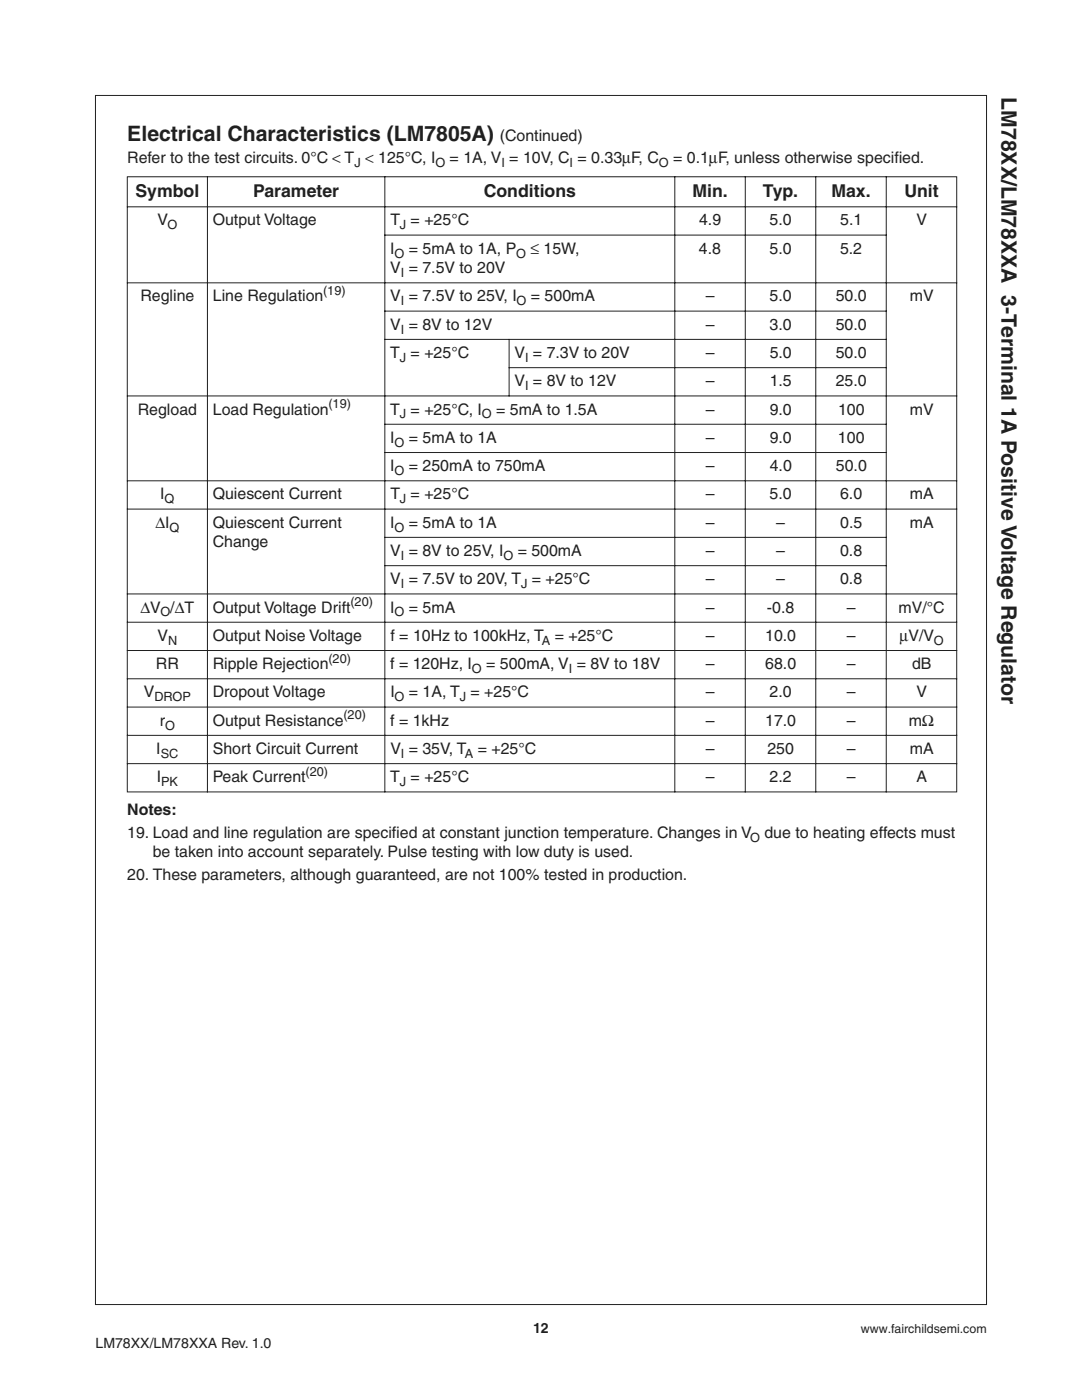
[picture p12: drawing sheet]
<svg xmlns="http://www.w3.org/2000/svg" width="216mm" height="279mm" viewBox="0 0 216 279" stroke-linecap="round" stroke-linejoin="round" font-family="sans-serif">
<defs><g id="words">
<g font-size="4.2" fill="#231f20">
<text x="199.8" y="19.4" transform="rotate(90 199.8 19.4)">LM78XX/LM78XXA 3-Terminal 1A Positive Voltage Regulator</text>
<text x="25.4" y="28.2">Electrical Characteristics (LM7805A)</text>
</g>
<g font-size="3.5" fill="#231f20">
<text x="27" y="39.2">Symbol</text>
<text x="50.5" y="39.2">Parameter</text>
<text x="96.5" y="39.2">Conditions</text>
<text x="138.2" y="39.2">Min.</text>
<text x="152.2" y="39.2">Typ.</text>
<text x="165.9" y="39.2">Max.</text>
<text x="180.5" y="39.2">Unit</text>
</g>
<g font-size="3.2" fill="#231f20">
<text x="99.7" y="28.2">(Continued)</text>
<text x="25.4" y="32.5">Refer to the test circuits. 0°C &lt; T &lt; 125°C, I</text>
<text x="89.7" y="32.5">= 1A, V = 10V, C = 0.33µF, C</text>
<text x="134.3" y="32.5">= 0.1µF, unless otherwise specif</text>
<text x="178.5" y="32.5">ied.</text>
<text x="31.4" y="45">V</text>
<text x="42.5" y="45">Output Voltage</text>
<text x="77.9" y="45">T = +25°C</text>
<text x="139.5" y="45">4.9</text>
<text x="153.6" y="45">5.0</text>
<text x="167.6" y="45">5.1</text>
<text x="182.9" y="45">V</text>
<text x="77.9" y="50.6">I</text>
<text x="81.6" y="50.6">= 5mA to 1A, P</text>
<text x="105.8" y="50.6">≤ 15W,</text>
<text x="139.5" y="50.6">4.8</text>
<text x="153.5" y="50.6">5.0</text>
<text x="167.6" y="50.6">5.2</text>
<text x="77.8" y="54.5">V = 7.5V to 20V</text>
<text x="28" y="60.1">Regline</text>
<text x="42.5" y="60.1">Line Regulation</text>
<text x="77.9" y="60.1">V = 7.5V to 25V, I</text>
<text x="77.9" y="65.8">V = 8V to 12V</text>
<text x="105.9" y="60.1">= 500mA</text>
<text x="140.8" y="60.1">–</text>
<text x="140.8" y="65.8">–</text>
<text x="153.6" y="60.1">5.0</text>
<text x="153.6" y="65.8">3.0</text>
<text x="166.8" y="60.1">50.0</text>
<text x="166.8" y="65.8">50.0</text>
<text x="181.5" y="60.1">mV</text>
<text x="77.8" y="71.4">T = +25°C</text>
<text x="102.7" y="71.4">V = 7.3V to 20V</text>
<text x="140.8" y="71.4">–</text>
<text x="153.6" y="71.4">5.0</text>
<text x="166.8" y="71.4">50.0</text>
<text x="102.6" y="77.1">V = 8V to 12V</text>
<text x="140.8" y="77.1">–</text>
<text x="153.6" y="77.1">1.5</text>
<text x="166.8" y="77.1">25.0</text>
<text x="27.5" y="82.7">Regload</text>
<text x="42.5" y="82.7">Load Regulation</text>
<text x="77.9" y="82.7">T = +25°C, I</text>
<text x="99" y="82.7">= 5mA to 1.5A</text>
<text x="140.8" y="82.7">–</text>
<text x="153.6" y="82.7">9.0</text>
<text x="167.2" y="82.7">100</text>
<text x="181.6" y="82.7">mV</text>
<text x="77.8" y="88.4">I</text>
<text x="81.6" y="88.4">= 5mA to 1A</text>
<text x="140.8" y="88.4">–</text>
<text x="153.6" y="88.4">9.0</text>
<text x="167.2" y="88.4">100</text>
<text x="77.8" y="94">I</text>
<text x="81.6" y="94">= 250mA to 750mA</text>
<text x="140.9" y="94">–</text>
<text x="153.6" y="94">4.0</text>
<text x="166.8" y="94">50.0</text>
<text x="32" y="99.7">I</text>
<text x="42.5" y="99.7">Quiescent Current</text>
<text x="77.9" y="99.7">T = +25°C</text>
<text x="140.8" y="99.7">–</text>
<text x="153.6" y="99.7">5.0</text>
<text x="167.6" y="99.7">6.0</text>
<text x="181.5" y="99.7">mA</text>
<text x="31" y="105.3">∆I</text>
<text x="42.5" y="105.3">Quiescent Current</text>
<text x="77.9" y="105.3">I</text>
<text x="81.6" y="105.3">= 5mA to 1A</text>
<text x="140.8" y="105.3">–</text>
<text x="154.9" y="105.3">–</text>
<text x="167.6" y="105.3">0.5</text>
<text x="181.5" y="105.3">mA</text>
<text x="42.5" y="109.2">Change</text>
<text x="77.8" y="110.9">V = 8V to 25V, I</text>
<text x="103.3" y="110.9">= 500mA</text>
<text x="140.8" y="110.9">–</text>
<text x="154.9" y="110.9">–</text>
<text x="167.6" y="110.9">0.8</text>
<text x="77.9" y="116.6">V = 7.5V to 20V, T = +25°C</text>
<text x="140.8" y="116.6">–</text>
<text x="154.9" y="116.6">–</text>
<text x="167.6" y="116.6">0.8</text>
<text x="28.1" y="122.2">∆V /∆T</text>
<text x="42.5" y="122.2">Output Voltage Drift</text>
<text x="77.9" y="122.2">I</text>
<text x="81.6" y="122.2">= 5mA</text>
<text x="140.8" y="122.2">–</text>
<text x="153" y="122.2">-0.8</text>
<text x="169" y="122.2">–</text>
<text x="179.3" y="122.2">mV/°C</text>
<text x="31.4" y="127.9">V</text>
<text x="42.5" y="127.9">Output Noise Voltage</text>
<text x="77.9" y="127.9">f = 10Hz to 100kHz, T = +25°C</text>
<text x="140.8" y="127.9">–</text>
<text x="152.7" y="127.9">10.0</text>
<text x="169" y="127.9">–</text>
<text x="179.5" y="127.9">µV/V</text>
<text x="31.1" y="133.5">RR</text>
<text x="42.5" y="133.5">Ripple Rejection</text>
<text x="77.9" y="133.5">f = 120Hz, I</text>
<text x="97" y="133.5">= 500mA, V = 8V to 18V</text>
<text x="140.8" y="133.5">–</text>
<text x="152.7" y="133.5">68.0</text>
<text x="169" y="133.5">–</text>
<text x="182" y="133.5">dB</text>
<text x="28.7" y="139.2">V</text>
<text x="42.5" y="139.2">Dropout Voltage</text>
<text x="77.9" y="139.2">I</text>
<text x="81.6" y="139.2">= 1A, T = +25°C</text>
<text x="140.8" y="139.2">–</text>
<text x="153.6" y="139.2">2.0</text>
<text x="169" y="139.2">–</text>
<text x="182.9" y="139.2">V</text>
<text x="31.9" y="144.8">r</text>
<text x="42.5" y="144.8">Output Resistance</text>
<text x="77.9" y="144.8">f = 1kHz</text>
<text x="140.8" y="144.8">–</text>
<text x="152.7" y="144.8">17.0</text>
<text x="169" y="144.8">–</text>
<text x="181.4" y="144.8">mΩ</text>
<text x="31.2" y="150.5">I</text>
<text x="42.5" y="150.5">Short Circuit Current</text>
<text x="77.9" y="150.5">V = 35V, T</text>
<text x="95.3" y="150.5">= +25°C</text>
<text x="140.8" y="150.5">–</text>
<text x="153.1" y="150.5">250</text>
<text x="169" y="150.5">–</text>
<text x="181.5" y="150.5">mA</text>
<text x="31.3" y="156.1">I</text>
<text x="42.5" y="156.1">Peak Current</text>
<text x="77.9" y="156.1">T = +25°C</text>
<text x="140.8" y="156.1">–</text>
<text x="153.6" y="156.1">2.2</text>
<text x="169" y="156.1">–</text>
<text x="182.9" y="156.1">A</text>
<text x="25.4" y="162.6">Notes:</text>
<text x="25.4" y="167.2">19. Load and line regulation are specif</text>
<text x="78.2" y="167.2">ied at constant junction temperature. Changes in V</text>
<text x="152.5" y="167.2">due to heating effects must</text>
<text x="30.5" y="171.1">be taken into account separately. Pulse testing with low duty is used.</text>
<text x="25.4" y="175.7">20. These parameters, although guaranteed, are not 100% tested in production.</text>
</g>
<g font-size="2.8" fill="#231f20">
<text x="19" y="268.9">LM78XX/LM78XXA Rev. 1.0</text>
<text x="106.4" y="266">12</text>
</g>
<g font-size="2.5" fill="#231f20">
<text x="70.7" y="33.2">J</text>
<text x="86.9" y="33.2">O</text>
<text x="100" y="33.2">I</text>
<text x="113.7" y="33.2">I</text>
<text x="131.5" y="33.2">O</text>
<text x="33.4" y="45.8">O</text>
<text x="79.8" y="45.8">J</text>
<text x="78.7" y="51.4">O</text>
<text x="103" y="51.4">O</text>
<text x="64.5" y="58.9">(19)</text>
<text x="80" y="55.3">I</text>
<text x="80" y="60.9">I</text>
<text x="103.1" y="60.9">O</text>
<text x="80" y="66.6">I</text>
<text x="79.8" y="72.2">J</text>
<text x="104.8" y="72.2">I</text>
<text x="104.8" y="77.9">I</text>
<text x="65.5" y="81.5">(19)</text>
<text x="79.8" y="83.5">J</text>
<text x="96.1" y="83.5">O</text>
<text x="78.7" y="89.2">O</text>
<text x="78.7" y="94.8">O</text>
<text x="32.9" y="100.5">Q</text>
<text x="79.8" y="100.5">J</text>
<text x="33.8" y="106.1">Q</text>
<text x="78.7" y="106.1">O</text>
<text x="80" y="111.7">I</text>
<text x="100.4" y="111.7">O</text>
<text x="80" y="117.4">I</text>
<text x="104" y="117.4">J</text>
<text x="32" y="123">O</text>
<text x="69.9" y="121">(20)</text>
<text x="78.7" y="123">O</text>
<text x="33.5" y="128.7">N</text>
<text x="108.1" y="128.7">A</text>
<text x="186.3" y="128.7">O</text>
<text x="65.5" y="132.3">(20)</text>
<text x="94.1" y="134.3">O</text>
<text x="113.5" y="134.3">I</text>
<text x="30.8" y="140">DROP</text>
<text x="68.5" y="143.5">(20)</text>
<text x="78.7" y="140">O</text>
<text x="91.7" y="140">J</text>
<text x="32.9" y="145.6">O</text>
<text x="32.1" y="151.3">SC</text>
<text x="61" y="154.8">(20)</text>
<text x="80" y="151.3">I</text>
<text x="92.8" y="151.3">A</text>
<text x="32.1" y="156.9">PK</text>
<text x="79.8" y="156.9">J</text>
<text x="149.7" y="168">O</text>
<text x="171.8" y="266">www.fairchildsemi.com</text>
</g>
</g></defs>
<g fill="none" stroke="#231f20" stroke-width=".2">
<path d="M19 19.1h177.8v241.2h-177.8zM25.3 35.3h165.7M25.4 35.4v122.6M41.4 35.2v122.9M76.8 35.2v122.9M134.6 35.2v122.9M148.7 35.2v122.9M162.8 35.2v122.9M176.8 35.2v122.9M190.9 35.4v122.6M25.3 41.3h165.7M25.3 56.4h165.7"/>
<path d="M76.7 46.9h100.2M25.3 79h165.7M76.7 62.1h100.2M76.7 67.7h100.2M101.5 73.4h75.4M101.6 67.6v11.5M25.3 96h165.7M76.7 84.7h100.2M76.7 90.3h100.2M25.3 101.6h165.7M25.3 118.5h165.7M76.7 107.2h100.2"/>
<path d="M76.7 112.9h100.2M25.3 124.2h165.7M25.3 129.8h165.7M25.3 135.5h165.7M25.3 141.1h165.7M25.3 146.8h165.7M25.3 152.4h165.7M25.3 158h165.7"/>
</g>
<use href="#words"/>
</svg>
